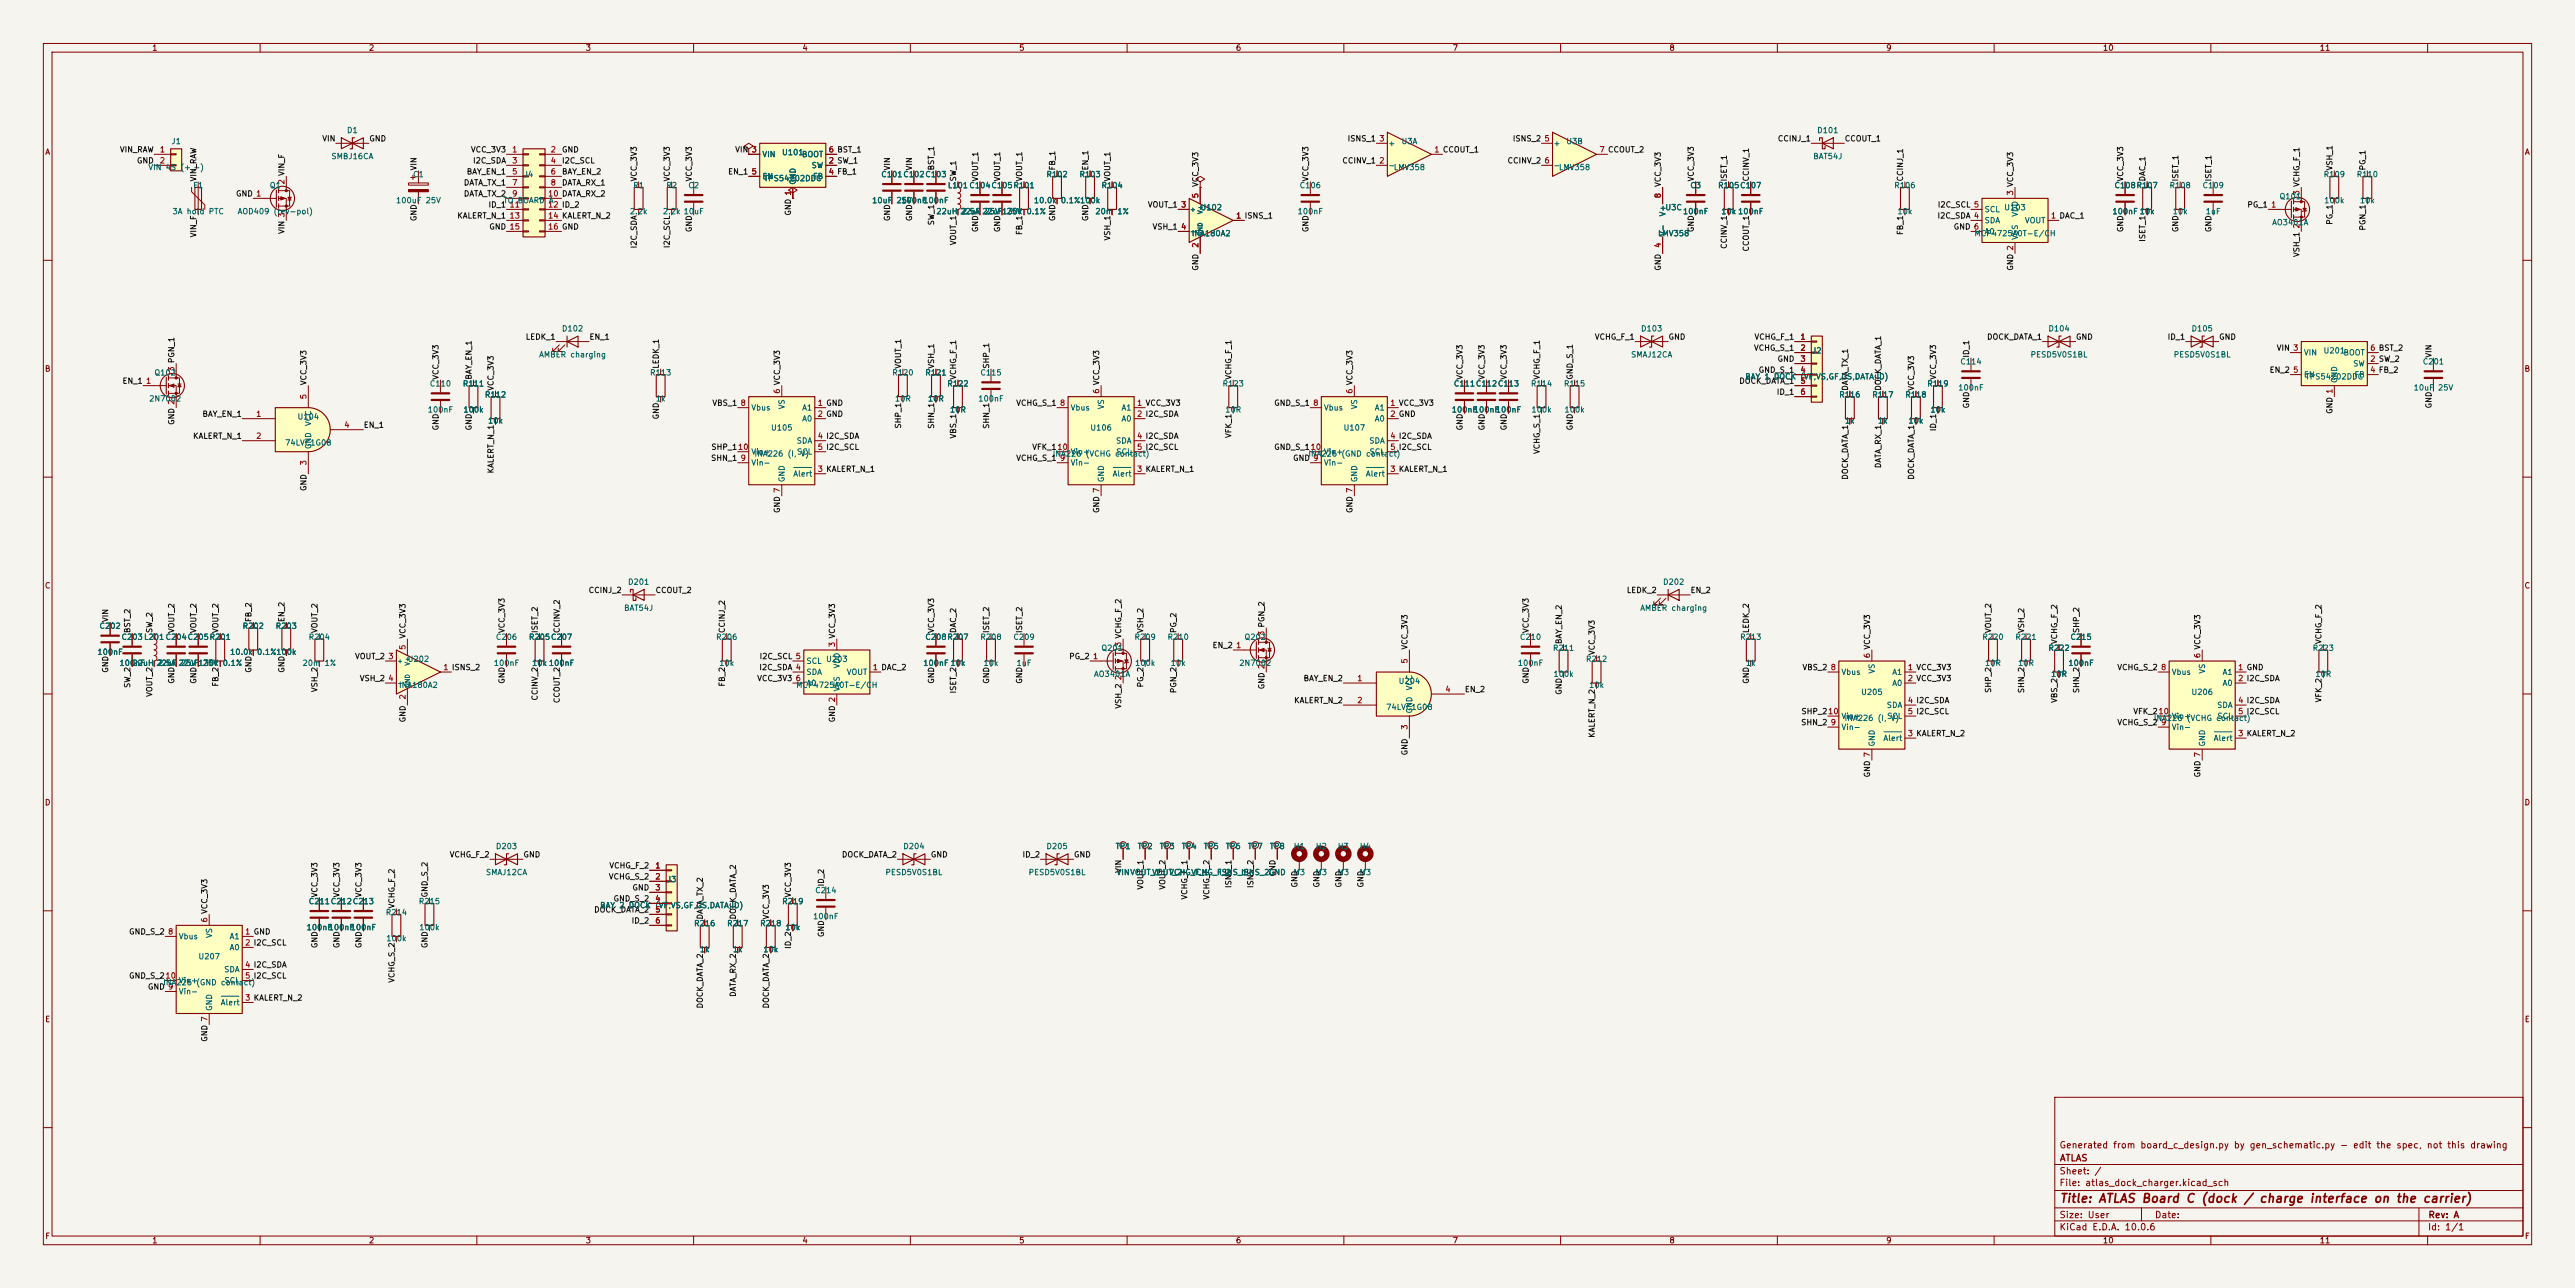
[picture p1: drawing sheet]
<svg xmlns="http://www.w3.org/2000/svg" width="594mm" height="297mm" viewBox="0 0 594 297" stroke-linecap="round" stroke-linejoin="round" font-family="sans-serif">
<defs><g id="words">
<text font-size="2" fill="#840000" x="475" y="277.8">Title: ATLAS Board C (dock / charge interface on the carrier)</text>
<g font-size="1.5" fill="#840000">
<text x="475" y="265.2">Generated from board_c_design.py by gen_schematic.py - edit the spec, not this drawing</text>
<text x="475" y="268.2">ATLAS</text>
<text x="475" y="273.9">File: atlas_dock_charger.kicad_sch</text>
<text x="475" y="271.2">Sheet: /</text>
<text x="475" y="281.3">Size: User</text>
<text x="497" y="281.3">Date:</text>
<text x="560" y="281.3">Rev: A</text>
<text x="475" y="284.1">KiCad E.D.A. 10.0.6</text>
<text x="560" y="284.1">Id: 1/1</text>
</g>
<g font-size="1.3" fill="#840000">
<text x="35" y="12">1</text>
<text x="85" y="12">2</text>
<text x="135" y="12">3</text>
<text x="185" y="12">4</text>
<text x="235" y="12">5</text>
<text x="285" y="12">6</text>
<text x="335" y="12">7</text>
<text x="385" y="12">8</text>
<text x="435" y="12">9</text>
<text x="485" y="12">10</text>
<text x="535" y="12">11</text>
<text x="10.3" y="36">A</text>
<text x="582.3" y="36">A</text>
<text x="10.2" y="86">B</text>
<text x="582.2" y="86">B</text>
<text x="10.2" y="136">C</text>
<text x="582.2" y="136">C</text>
<text x="10.2" y="186">D</text>
<text x="582.2" y="186">D</text>
<text x="10.3" y="236">E</text>
<text x="582.3" y="236">E</text>
<text x="10.3" y="286">F</text>
<text x="35" y="287">1</text>
<text x="85" y="287">2</text>
<text x="135" y="287">3</text>
<text x="185" y="287">4</text>
<text x="235" y="287">5</text>
<text x="285" y="287">6</text>
<text x="335" y="287">7</text>
<text x="385" y="287">8</text>
<text x="435" y="287">9</text>
<text x="485" y="287">10</text>
<text x="535" y="287">11</text>
<text x="582.3" y="286">F</text>
</g>
<g font-size="1.3" fill="#0f0f0f">
<text x="27.5" y="35.5">VIN_RAW</text>
<text x="74.2" y="32.9">VIN</text>
<text x="85.1" y="32.9">GND</text>
<text x="108.5" y="35.5">VCC_3V3</text>
<text x="129.5" y="35.5">GND</text>
<text x="169.5" y="35.5">VIN 3</text>
<text x="310.7" y="32.9">ISNS_1</text>
<text x="348.8" y="32.9">ISNS_2</text>
<text x="410" y="32.9">CCINJ_1</text>
<text x="425.4" y="32.9">CCOUT_1</text>
<text x="31.5" y="38">GND</text>
<text x="45.6" y="42" transform="rotate(-90 45.6 42)">VIN_RAW</text>
<text x="96.4" y="39.4" transform="rotate(-90 96.4 39.4)">VIN</text>
<text x="107.5" y="40.5">BAY_EN_1</text>
<text x="109" y="38">I2C_SDA</text>
<text x="129.5" y="38">I2C_SCL</text>
<text x="129.5" y="40.5">BAY_EN_2</text>
<text x="147.2" y="42" transform="rotate(-90 147.2 42)">VCC_3V3</text>
<text x="154.8" y="42" transform="rotate(-90 154.8 42)">VCC_3V3</text>
<text x="159.9" y="42" transform="rotate(-90 159.9 42)">VCC_3V3</text>
<text x="167.8" y="40.5">EN_1</text>
<text x="205.6" y="39.4" transform="rotate(-90 205.6 39.4)">VIN</text>
<text x="210.7" y="39.4" transform="rotate(-90 210.7 39.4)">VIN</text>
<text x="215.8" y="39.4" transform="rotate(-90 215.8 39.4)">BST_1</text>
<text x="220.9" y="42" transform="rotate(-90 220.9 42)">SW_1</text>
<text x="225.9" y="42" transform="rotate(-90 225.9 42)">VOUT_1</text>
<text x="231" y="42" transform="rotate(-90 231 42)">VOUT_1</text>
<text x="236.1" y="42" transform="rotate(-90 236.1 42)">VOUT_1</text>
<text x="243.7" y="39.4" transform="rotate(-90 243.7 39.4)">FB_1</text>
<text x="251.3" y="39.4" transform="rotate(-90 251.3 39.4)">EN_1</text>
<text x="256.4" y="42" transform="rotate(-90 256.4 42)">VOUT_1</text>
<text x="302.1" y="42" transform="rotate(-90 302.1 42)">VCC_3V3</text>
<text x="309.5" y="38">CCINV_1</text>
<text x="347.6" y="38">CCINV_2</text>
<text x="391" y="42" transform="rotate(-90 391 42)">VCC_3V3</text>
<text x="398.7" y="42" transform="rotate(-90 398.7 42)">ISET_1</text>
<text x="403.7" y="42" transform="rotate(-90 403.7 42)">CCINV_1</text>
<text x="439.3" y="42" transform="rotate(-90 439.3 42)">CCINJ_1</text>
<text x="490.1" y="42" transform="rotate(-90 490.1 42)">VCC_3V3</text>
<text x="495.2" y="42" transform="rotate(-90 495.2 42)">DAC_1</text>
<text x="502.8" y="42" transform="rotate(-90 502.8 42)">ISET_1</text>
<text x="510.4" y="42" transform="rotate(-90 510.4 42)">ISET_1</text>
<text x="538.4" y="39.4" transform="rotate(-90 538.4 39.4)">VSH_1</text>
<text x="546" y="39.4" transform="rotate(-90 546 39.4)">PG_1</text>
<text x="54.3" y="45.6">GND 1</text>
<text x="106.9" y="43.1">DATA_TX_1</text>
<text x="106.9" y="45.6">DATA_TX_2</text>
<text x="129.5" y="43.1">DATA_RX_1</text>
<text x="276.7" y="43.2" transform="rotate(-90 276.7 43.2)">VCC_3V3</text>
<text x="383.4" y="43.2" transform="rotate(-90 383.4 43.2)">VCC_3V3</text>
<text x="96.4" y="51.1" transform="rotate(-90 96.4 51.1)">GND</text>
<text x="105.4" y="50.7">KALERT_N_1</text>
<text x="112.6" y="48.2">ID_1</text>
<text x="112.7" y="53.2">GND 15</text>
<text x="159.9" y="53.7" transform="rotate(-90 159.9 53.7)">GND</text>
<text x="182.8" y="49.8" transform="rotate(-90 182.8 49.8)">GND 1</text>
<text x="205.6" y="51.1" transform="rotate(-90 205.6 51.1)">GND</text>
<text x="210.7" y="51.1" transform="rotate(-90 210.7 51.1)">GND</text>
<text x="215.8" y="52.1" transform="rotate(-90 215.8 52.1)">SW_1</text>
<text x="225.9" y="53.7" transform="rotate(-90 225.9 53.7)">GND</text>
<text x="231" y="53.7" transform="rotate(-90 231 53.7)">GND</text>
<text x="243.7" y="51.1" transform="rotate(-90 243.7 51.1)">GND</text>
<text x="251.3" y="51.1" transform="rotate(-90 251.3 51.1)">GND</text>
<text x="264.7" y="48.2">VOUT_1</text>
<text x="265.7" y="53.2">VSH_1</text>
<text x="302.1" y="53.7" transform="rotate(-90 302.1 53.7)">GND</text>
<text x="391" y="53.7" transform="rotate(-90 391 53.7)">GND</text>
<text x="446.8" y="50.7">I2C_SDA 4</text>
<text x="446.9" y="48.2">I2C_SCL 5</text>
<text x="450.6" y="53.2">GND 6</text>
<text x="490.1" y="53.7" transform="rotate(-90 490.1 53.7)">GND</text>
<text x="502.8" y="53.7" transform="rotate(-90 502.8 53.7)">GND</text>
<text x="510.4" y="53.7" transform="rotate(-90 510.4 53.7)">GND</text>
<text x="518.3" y="48.2">PG_1</text>
<text x="538.4" y="52" transform="rotate(-90 538.4 52)">PG_1</text>
<text x="546" y="53.3" transform="rotate(-90 546 53.3)">PGN_1</text>
<text x="45.6" y="54.9" transform="rotate(-90 45.6 54.9)">VIN_F</text>
<text x="65.9" y="54.1" transform="rotate(-90 65.9 54.1)">VIN 3</text>
<text x="147.2" y="57.4" transform="rotate(-90 147.2 57.4)">I2C_SDA</text>
<text x="154.8" y="57.3" transform="rotate(-90 154.8 57.3)">I2C_SCL</text>
<text x="220.9" y="56.7" transform="rotate(-90 220.9 56.7)">VOUT_1</text>
<text x="236.1" y="54.3" transform="rotate(-90 236.1 54.3)">FB_1</text>
<text x="256.4" y="55.6" transform="rotate(-90 256.4 55.6)">VSH_1</text>
<text x="398.7" y="57.5" transform="rotate(-90 398.7 57.5)">CCINV_1</text>
<text x="403.7" y="58.1" transform="rotate(-90 403.7 58.1)">CCOUT_1</text>
<text x="439.3" y="54.3" transform="rotate(-90 439.3 54.3)">FB_1</text>
<text x="495.2" y="55.9" transform="rotate(-90 495.2 55.9)">ISET_1</text>
<text x="530.7" y="59.4" transform="rotate(-90 530.7 59.4)">VSH_1</text>
<text x="276.7" y="62.5" transform="rotate(-90 276.7 62.5)">GND</text>
<text x="383.4" y="62.5" transform="rotate(-90 383.4 62.5)">GND</text>
<text x="464.7" y="62.5" transform="rotate(-90 464.7 62.5)">GND 2</text>
<text x="121.1" y="78.6">LEDK_1</text>
<text x="135.9" y="78.6">EN_1</text>
<text x="367.8" y="78.6">VCHG_F_1</text>
<text x="384.8" y="78.6">GND</text>
<text x="404.5" y="81.2">VCHG_S_1</text>
<text x="404.6" y="78.6">VCHG_F_1</text>
<text x="409.9" y="83.7">GND</text>
<text x="454.5" y="82.6" transform="rotate(-90 454.5 82.6)">ID_1</text>
<text x="458.2" y="78.6">DOCK_DATA_1</text>
<text x="478.8" y="78.6">GND</text>
<text x="499.9" y="78.6">ID_1</text>
<text x="511.8" y="78.6">GND</text>
<text x="525.1" y="81.2">VIN 3</text>
<text x="561.2" y="82.6" transform="rotate(-90 561.2 82.6)">VIN</text>
<text x="28.1" y="88.8">EN_1</text>
<text x="71" y="89" transform="rotate(-90 71 89)">VCC_3V3</text>
<text x="101.5" y="87.7" transform="rotate(-90 101.5 87.7)">VCC_3V3</text>
<text x="109.1" y="87.7" transform="rotate(-90 109.1 87.7)">BAY_EN_1</text>
<text x="152.3" y="85.1" transform="rotate(-90 152.3 85.1)">LEDK_1</text>
<text x="208.2" y="85.1" transform="rotate(-90 208.2 85.1)">VOUT_1</text>
<text x="215.8" y="85.1" transform="rotate(-90 215.8 85.1)">VSH_1</text>
<text x="220.9" y="87.7" transform="rotate(-90 220.9 87.7)">VCHG_F_1</text>
<text x="228.5" y="85.1" transform="rotate(-90 228.5 85.1)">SHP_1</text>
<text x="284.4" y="87.7" transform="rotate(-90 284.4 87.7)">VCHG_F_1</text>
<text x="337.7" y="87.7" transform="rotate(-90 337.7 87.7)">VCC_3V3</text>
<text x="342.8" y="87.7" transform="rotate(-90 342.8 87.7)">VCC_3V3</text>
<text x="347.9" y="87.7" transform="rotate(-90 347.9 87.7)">VCC_3V3</text>
<text x="355.5" y="87.7" transform="rotate(-90 355.5 87.7)">VCHG_F_1</text>
<text x="363.1" y="87.7" transform="rotate(-90 363.1 87.7)">GND_S_1</text>
<text x="401.1" y="88.8">DOCK_DATA_1</text>
<text x="405.6" y="86.3">GND_S_1</text>
<text x="446.9" y="87.7" transform="rotate(-90 446.9 87.7)">VCC_3V3</text>
<text x="523.4" y="86.3">EN_2</text>
<text x="114.2" y="90.2" transform="rotate(-90 114.2 90.2)">VCC_3V3</text>
<text x="164.2" y="93.9">VBS_1</text>
<text x="234.3" y="93.9">VCHG_S_1</text>
<text x="293.8" y="93.9">GND_S_1</text>
<text x="409.7" y="91.3">ID_1</text>
<text x="426.6" y="90.2" transform="rotate(-90 426.6 90.2)">DATA_TX_1</text>
<text x="434.2" y="90.2" transform="rotate(-90 434.2 90.2)">DOCK_DATA_1</text>
<text x="441.8" y="90.2" transform="rotate(-90 441.8 90.2)">VCC_3V3</text>
<text x="454.5" y="94.3" transform="rotate(-90 454.5 94.3)">GND</text>
<text x="538.4" y="95.6" transform="rotate(-90 538.4 95.6)">GND 1</text>
<text x="561.2" y="94.3" transform="rotate(-90 561.2 94.3)">GND</text>
<text x="40.5" y="98.1" transform="rotate(-90 40.5 98.1)">GND 2</text>
<text x="44.4" y="101.5">KALERT_N_1</text>
<text x="46.6" y="96.4">BAY_EN_1</text>
<text x="83.8" y="99">EN_1</text>
<text x="101.5" y="99.4" transform="rotate(-90 101.5 99.4)">GND</text>
<text x="109.1" y="99.4" transform="rotate(-90 109.1 99.4)">GND</text>
<text x="152.3" y="96.8" transform="rotate(-90 152.3 96.8)">GND</text>
<text x="208.2" y="98.9" transform="rotate(-90 208.2 98.9)">SHP_1</text>
<text x="215.8" y="99" transform="rotate(-90 215.8 99)">SHN_1</text>
<text x="220.9" y="101.2" transform="rotate(-90 220.9 101.2)">VBS_1</text>
<text x="228.5" y="99" transform="rotate(-90 228.5 99)">SHN_1</text>
<text x="284.4" y="101.1" transform="rotate(-90 284.4 101.1)">VFK_1</text>
<text x="337.7" y="99.4" transform="rotate(-90 337.7 99.4)">GND</text>
<text x="342.8" y="99.4" transform="rotate(-90 342.8 99.4)">GND</text>
<text x="347.9" y="99.4" transform="rotate(-90 347.9 99.4)">GND</text>
<text x="363.1" y="99.4" transform="rotate(-90 363.1 99.4)">GND</text>
<text x="446.9" y="99.6" transform="rotate(-90 446.9 99.6)">ID_1</text>
<text x="163.9" y="106.6">SHN_1</text>
<text x="164" y="104">SHP_110</text>
<text x="234.3" y="106.6">VCHG_S_1</text>
<text x="238" y="104">VFK_110</text>
<text x="293.8" y="104">GND_S_110</text>
<text x="298.2" y="106.6">GND 9</text>
<text x="355.5" y="104.8" transform="rotate(-90 355.5 104.8)">VCHG_S_1</text>
<text x="71" y="113.3" transform="rotate(-90 71 113.3)">GND</text>
<text x="114.2" y="109.3" transform="rotate(-90 114.2 109.3)">KALERT_N_1</text>
<text x="426.6" y="110.7" transform="rotate(-90 426.6 110.7)">DOCK_DATA_1</text>
<text x="434.2" y="108.1" transform="rotate(-90 434.2 108.1)">DATA_RX_1</text>
<text x="441.8" y="110.7" transform="rotate(-90 441.8 110.7)">DOCK_DATA_1</text>
<text x="180.2" y="118.4" transform="rotate(-90 180.2 118.4)">GND 7</text>
<text x="253.9" y="118.4" transform="rotate(-90 253.9 118.4)">GND 7</text>
<text x="312.3" y="118.4" transform="rotate(-90 312.3 118.4)">GND 7</text>
<text x="135.7" y="137.1">CCINJ_2</text>
<text x="151.1" y="137.1">CCOUT_2</text>
<text x="375.1" y="137.1">LEDK_2</text>
<text x="389.9" y="137.1">EN_2</text>
<text x="25.3" y="143.6" transform="rotate(-90 25.3 143.6)">VIN</text>
<text x="58.3" y="143.6" transform="rotate(-90 58.3 143.6)">FB_2</text>
<text x="65.9" y="143.6" transform="rotate(-90 65.9 143.6)">EN_2</text>
<text x="30.4" y="146.1" transform="rotate(-90 30.4 146.1)">BST_2</text>
<text x="35.4" y="146.1" transform="rotate(-90 35.4 146.1)">SW_2</text>
<text x="40.5" y="146.1" transform="rotate(-90 40.5 146.1)">VOUT_2</text>
<text x="45.6" y="146.1" transform="rotate(-90 45.6 146.1)">VOUT_2</text>
<text x="50.7" y="146.1" transform="rotate(-90 50.7 146.1)">VOUT_2</text>
<text x="73.5" y="146.1" transform="rotate(-90 73.5 146.1)">VOUT_2</text>
<text x="93.9" y="147.4" transform="rotate(-90 93.9 147.4)">VCC_3V3</text>
<text x="116.7" y="146.1" transform="rotate(-90 116.7 146.1)">VCC_3V3</text>
<text x="124.3" y="146.1" transform="rotate(-90 124.3 146.1)">ISET_2</text>
<text x="129.4" y="146.1" transform="rotate(-90 129.4 146.1)">CCINV_2</text>
<text x="167.5" y="146.1" transform="rotate(-90 167.5 146.1)">CCINJ_2</text>
<text x="215.8" y="146.1" transform="rotate(-90 215.8 146.1)">VCC_3V3</text>
<text x="220.9" y="146.1" transform="rotate(-90 220.9 146.1)">DAC_2</text>
<text x="228.5" y="146.1" transform="rotate(-90 228.5 146.1)">ISET_2</text>
<text x="236.1" y="146.1" transform="rotate(-90 236.1 146.1)">ISET_2</text>
<text x="264" y="146.1" transform="rotate(-90 264 146.1)">VSH_2</text>
<text x="271.7" y="146.1" transform="rotate(-90 271.7 146.1)">PG_2</text>
<text x="279.6" y="149.8">EN_2</text>
<text x="325" y="149.9" transform="rotate(-90 325 149.9)">VCC_3V3</text>
<text x="352.9" y="146.1" transform="rotate(-90 352.9 146.1)">VCC_3V3</text>
<text x="360.6" y="148.6" transform="rotate(-90 360.6 148.6)">BAY_EN_2</text>
<text x="403.7" y="146.1" transform="rotate(-90 403.7 146.1)">LEDK_2</text>
<text x="459.6" y="146.1" transform="rotate(-90 459.6 146.1)">VOUT_2</text>
<text x="467.2" y="146.1" transform="rotate(-90 467.2 146.1)">VSH_2</text>
<text x="474.9" y="148.6" transform="rotate(-90 474.9 148.6)">VCHG_F_2</text>
<text x="479.9" y="146.1" transform="rotate(-90 479.9 146.1)">SHP_2</text>
<text x="535.8" y="148.6" transform="rotate(-90 535.8 148.6)">VCHG_F_2</text>
<text x="25.3" y="155.3" transform="rotate(-90 25.3 155.3)">GND</text>
<text x="58.3" y="155.3" transform="rotate(-90 58.3 155.3)">GND</text>
<text x="65.9" y="155.3" transform="rotate(-90 65.9 155.3)">GND</text>
<text x="81.8" y="152.3">VOUT_2</text>
<text x="175" y="154.8">I2C_SDA 4</text>
<text x="175.1" y="152.3">I2C_SCL 5</text>
<text x="246.5" y="152.3">PG_2</text>
<text x="368.2" y="151.2" transform="rotate(-90 368.2 151.2)">VCC_3V3</text>
<text x="415.7" y="154.8">VBS_2</text>
<text x="488.3" y="154.8">VCHG_S_2</text>
<text x="30.4" y="158.8" transform="rotate(-90 30.4 158.8)">SW_2</text>
<text x="35.4" y="160.8" transform="rotate(-90 35.4 160.8)">VOUT_2</text>
<text x="40.5" y="157.8" transform="rotate(-90 40.5 157.8)">GND</text>
<text x="45.6" y="157.8" transform="rotate(-90 45.6 157.8)">GND</text>
<text x="50.7" y="158.5" transform="rotate(-90 50.7 158.5)">FB_2</text>
<text x="73.5" y="159.7" transform="rotate(-90 73.5 159.7)">VSH_2</text>
<text x="82.9" y="157.4">VSH_2</text>
<text x="116.7" y="157.8" transform="rotate(-90 116.7 157.8)">GND</text>
<text x="124.3" y="161.7" transform="rotate(-90 124.3 161.7)">CCINV_2</text>
<text x="167.5" y="158.5" transform="rotate(-90 167.5 158.5)">FB_2</text>
<text x="174.5" y="157.4">VCC_3V3</text>
<text x="215.8" y="157.8" transform="rotate(-90 215.8 157.8)">GND</text>
<text x="220.9" y="160" transform="rotate(-90 220.9 160)">ISET_2</text>
<text x="228.5" y="157.8" transform="rotate(-90 228.5 157.8)">GND</text>
<text x="236.1" y="157.8" transform="rotate(-90 236.1 157.8)">GND</text>
<text x="264" y="158.6" transform="rotate(-90 264 158.6)">PG_2</text>
<text x="271.7" y="160" transform="rotate(-90 271.7 160)">PGN_2</text>
<text x="292" y="159.1" transform="rotate(-90 292 159.1)">GND 2</text>
<text x="300.6" y="157.4">BAY_EN_2</text>
<text x="337.8" y="159.9">EN_2</text>
<text x="352.9" y="157.8" transform="rotate(-90 352.9 157.8)">GND</text>
<text x="360.6" y="160.3" transform="rotate(-90 360.6 160.3)">GND</text>
<text x="403.7" y="157.8" transform="rotate(-90 403.7 157.8)">GND</text>
<text x="459.6" y="159.9" transform="rotate(-90 459.6 159.9)">SHP_2</text>
<text x="467.2" y="160" transform="rotate(-90 467.2 160)">SHN_2</text>
<text x="479.9" y="160" transform="rotate(-90 479.9 160)">SHN_2</text>
<text x="93.9" y="166.7" transform="rotate(-90 93.9 166.7)">GND</text>
<text x="129.4" y="162.3" transform="rotate(-90 129.4 162.3)">CCOUT_2</text>
<text x="192.9" y="166.7" transform="rotate(-90 192.9 166.7)">GND 2</text>
<text x="259" y="163.5" transform="rotate(-90 259 163.5)">VSH_2</text>
<text x="298.4" y="162.5">KALERT_N_2</text>
<text x="415.4" y="167.5">SHN_2</text>
<text x="415.4" y="165">SHP_210</text>
<text x="474.9" y="162.2" transform="rotate(-90 474.9 162.2)">VBS_2</text>
<text x="488.3" y="167.5">VCHG_S_2</text>
<text x="492" y="165">VFK_210</text>
<text x="535.8" y="162.1" transform="rotate(-90 535.8 162.1)">VFK_2</text>
<text x="368.2" y="170.2" transform="rotate(-90 368.2 170.2)">KALERT_N_2</text>
<text x="325" y="174.3" transform="rotate(-90 325 174.3)">GND</text>
<text x="431.7" y="179.4" transform="rotate(-90 431.7 179.4)">GND 7</text>
<text x="507.9" y="179.4" transform="rotate(-90 507.9 179.4)">GND 7</text>
<text x="103.6" y="198">VCHG_F_2</text>
<text x="120.6" y="198">GND</text>
<text x="140.3" y="203.1">VCHG_S_2</text>
<text x="140.4" y="200.6">VCHG_F_2</text>
<text x="194.1" y="198">DOCK_DATA_2</text>
<text x="214.6" y="198">GND</text>
<text x="235.8" y="198">ID_2</text>
<text x="247.6" y="198">GND</text>
<text x="259" y="201.4" transform="rotate(-90 259 201.4)">VIN</text>
<text x="294.5" y="202.2" transform="rotate(-90 294.5 202.2)">GND</text>
<text x="73.5" y="207.1" transform="rotate(-90 73.5 207.1)">VCC_3V3</text>
<text x="78.6" y="207.1" transform="rotate(-90 78.6 207.1)">VCC_3V3</text>
<text x="83.7" y="207.1" transform="rotate(-90 83.7 207.1)">VCC_3V3</text>
<text x="91.3" y="209.6" transform="rotate(-90 91.3 209.6)">VCHG_F_2</text>
<text x="98.9" y="207.1" transform="rotate(-90 98.9 207.1)">GND_S_2</text>
<text x="141.4" y="208.2">GND_S_2</text>
<text x="145.8" y="205.6">GND</text>
<text x="182.8" y="207.1" transform="rotate(-90 182.8 207.1)">VCC_3V3</text>
<text x="190.4" y="204.5" transform="rotate(-90 190.4 204.5)">ID_2</text>
<text x="264" y="205.3" transform="rotate(-90 264 205.3)">VOUT_1</text>
<text x="269.1" y="205.3" transform="rotate(-90 269.1 205.3)">VOUT_2</text>
<text x="274.2" y="207.6" transform="rotate(-90 274.2 207.6)">VCHG_F_1</text>
<text x="279.3" y="207.6" transform="rotate(-90 279.3 207.6)">VCHG_F_2</text>
<text x="284.4" y="204.9" transform="rotate(-90 284.4 204.9)">ISNS_1</text>
<text x="289.4" y="204.9" transform="rotate(-90 289.4 204.9)">ISNS_2</text>
<text x="299.6" y="204.8" transform="rotate(-90 299.6 204.8)">GND</text>
<text x="304.7" y="204.8" transform="rotate(-90 304.7 204.8)">GND</text>
<text x="309.8" y="204.8" transform="rotate(-90 309.8 204.8)">GND</text>
<text x="314.8" y="204.8" transform="rotate(-90 314.8 204.8)">GND</text>
<text x="29.6" y="215.8">GND_S_2</text>
<text x="136.9" y="210.7">DOCK_DATA_2</text>
<text x="145.6" y="213.3">ID_2</text>
<text x="162.4" y="212.1" transform="rotate(-90 162.4 212.1)">DATA_TX_2</text>
<text x="170.1" y="212.1" transform="rotate(-90 170.1 212.1)">DOCK_DATA_2</text>
<text x="177.7" y="212.1" transform="rotate(-90 177.7 212.1)">VCC_3V3</text>
<text x="73.5" y="218.8" transform="rotate(-90 73.5 218.8)">GND</text>
<text x="78.6" y="218.8" transform="rotate(-90 78.6 218.8)">GND</text>
<text x="83.7" y="218.8" transform="rotate(-90 83.7 218.8)">GND</text>
<text x="98.9" y="218.8" transform="rotate(-90 98.9 218.8)">GND</text>
<text x="182.8" y="218.9" transform="rotate(-90 182.8 218.9)">ID_2</text>
<text x="190.4" y="216.2" transform="rotate(-90 190.4 216.2)">GND</text>
<text x="29.6" y="226">GND_S_210</text>
<text x="91.3" y="226.7" transform="rotate(-90 91.3 226.7)">VCHG_S_2</text>
<text x="34" y="228.5">GND 9</text>
<text x="162.4" y="232.7" transform="rotate(-90 162.4 232.7)">DOCK_DATA_2</text>
<text x="170.1" y="230" transform="rotate(-90 170.1 230)">DATA_RX_2</text>
<text x="177.7" y="232.7" transform="rotate(-90 177.7 232.7)">DOCK_DATA_2</text>
<text x="48.1" y="240.3" transform="rotate(-90 48.1 240.3)">GND 7</text>
</g>
<g font-size="1.3" fill="#a90000">
<text x="36.7" y="35.4">1</text>
<text x="118" y="35.4">1</text>
<text x="126.9" y="35.4">2</text>
<text x="173.3" y="35.4">3</text>
<text x="191" y="35.4">6 BST_1</text>
<text x="191" y="35.4">6</text>
<text x="318" y="32.9">3</text>
<text x="330.7" y="35.4">1 CCOUT_1</text>
<text x="356.1" y="32.9">5</text>
<text x="368.8" y="35.4">7 CCOUT_2</text>
<text x="36.7" y="38">2</text>
<text x="118" y="38">3</text>
<text x="118" y="40.5">5</text>
<text x="126.9" y="38">4</text>
<text x="126.9" y="40.5">6</text>
<text x="173.3" y="40.5">5</text>
<text x="191" y="38">2 SW_1</text>
<text x="191" y="40.5">4 FB_1</text>
<text x="191" y="38">2</text>
<text x="191" y="40.5">4</text>
<text x="318" y="38">2</text>
<text x="356.1" y="38">6</text>
<text x="65.9" y="42.7" transform="rotate(-90 65.9 42.7)">2 VIN_F</text>
<text x="118" y="43.1">7</text>
<text x="118" y="45.6">9</text>
<text x="126.3" y="45.6">10 DATA_RX_2</text>
<text x="126.9" y="43.1">8</text>
<text x="182.7" y="45.2" transform="rotate(-90 182.7 45.2)">1</text>
<text x="276.7" y="45.8" transform="rotate(-90 276.7 45.8)">5</text>
<text x="383.4" y="45.8" transform="rotate(-90 383.4 45.8)">8</text>
<text x="464.7" y="45.2" transform="rotate(-90 464.7 45.2)">3 VCC_3V3</text>
<text x="530.7" y="45.2" transform="rotate(-90 530.7 45.2)">3 VCHG_F_1</text>
<text x="117.4" y="48.1">11</text>
<text x="117.4" y="50.7">13</text>
<text x="126.3" y="48.1">12 ID_2</text>
<text x="126.3" y="50.7">14 KALERT_N_2</text>
<text x="126.3" y="53.2">16 GND</text>
<text x="272.3" y="48.1">3</text>
<text x="272.3" y="53.2">4</text>
<text x="285" y="50.7">1 ISNS_1</text>
<text x="285" y="50.7">1</text>
<text x="473" y="50.7">1 DAC_1</text>
<text x="523.8" y="48.1">1</text>
<text x="530.7" y="52.8" transform="rotate(-90 530.7 52.8)">2</text>
<text x="276.7" y="57.3" transform="rotate(-90 276.7 57.3)">2</text>
<text x="383.4" y="57.3" transform="rotate(-90 383.4 57.3)">4</text>
<text x="415.2" y="78.6">1</text>
<text x="415.2" y="81.2">2</text>
<text x="415.2" y="83.7">3</text>
<text x="546.6" y="83.7">2 SW_2</text>
<text x="546.6" y="81.2">6 BST_2</text>
<text x="33.6" y="88.8">1</text>
<text x="40.5" y="85.8" transform="rotate(-90 40.5 85.8)">3 PGN_1</text>
<text x="415.2" y="86.2">4</text>
<text x="415.2" y="88.8">5</text>
<text x="528.9" y="86.2">5</text>
<text x="546.6" y="86.2">4 FB_2</text>
<text x="71" y="92.2" transform="rotate(-90 71 92.2)">5</text>
<text x="170.7" y="93.9">8</text>
<text x="180.2" y="90.9" transform="rotate(-90 180.2 90.9)">6 VCC_3V3</text>
<text x="188.5" y="93.9">1 GND</text>
<text x="244.4" y="93.9">8</text>
<text x="253.9" y="90.9" transform="rotate(-90 253.9 90.9)">6 VCC_3V3</text>
<text x="262.2" y="93.9">1 VCC_3V3</text>
<text x="302.8" y="93.9">8</text>
<text x="312.3" y="90.9" transform="rotate(-90 312.3 90.9)">6 VCC_3V3</text>
<text x="320.6" y="93.9">1 VCC_3V3</text>
<text x="415.2" y="91.3">6</text>
<text x="59" y="96.4">1</text>
<text x="59" y="101.5">2</text>
<text x="79.3" y="98.9">4</text>
<text x="188.5" y="96.4">2 GND</text>
<text x="188.5" y="101.5">4 I2C_SDA</text>
<text x="262.2" y="96.4">2 I2C_SDA</text>
<text x="262.2" y="101.5">4 I2C_SDA</text>
<text x="320.6" y="96.4">2 GND</text>
<text x="320.6" y="101.5">4 I2C_SDA</text>
<text x="71" y="107.4" transform="rotate(-90 71 107.4)">3</text>
<text x="170.7" y="106.6">9</text>
<text x="188.5" y="104">5 I2C_SCL</text>
<text x="244.4" y="106.6">9</text>
<text x="262.2" y="104">5 I2C_SCL</text>
<text x="320.6" y="104">5 I2C_SCL</text>
<text x="188.5" y="109.1">3 KALERT_N_1</text>
<text x="262.2" y="109.1">3 KALERT_N_1</text>
<text x="320.6" y="109.1">3 KALERT_N_1</text>
<text x="93.8" y="150" transform="rotate(-90 93.8 150)">5</text>
<text x="192.9" y="149.3" transform="rotate(-90 192.9 149.3)">3 VCC_3V3</text>
<text x="258.9" y="149.3" transform="rotate(-90 258.9 149.3)">3 VCHG_F_2</text>
<text x="285" y="149.7">1</text>
<text x="292" y="146.8" transform="rotate(-90 292 146.8)">3 PGN_2</text>
<text x="89.4" y="152.3">3</text>
<text x="102.1" y="154.8">1 ISNS_2</text>
<text x="201.2" y="154.8">1 DAC_2</text>
<text x="252" y="152.3">1</text>
<text x="325" y="153.2" transform="rotate(-90 325 153.2)">5</text>
<text x="422.2" y="154.8">8</text>
<text x="431.7" y="151.9" transform="rotate(-90 431.7 151.9)">6 VCC_3V3</text>
<text x="440" y="154.8">1 VCC_3V3</text>
<text x="498.4" y="154.8">8</text>
<text x="507.9" y="151.9" transform="rotate(-90 507.9 151.9)">6 VCC_3V3</text>
<text x="516.2" y="154.8">1 GND</text>
<text x="89.4" y="157.4">4</text>
<text x="93.8" y="161.4" transform="rotate(-90 93.8 161.4)">2</text>
<text x="183.4" y="157.4">6</text>
<text x="258.9" y="157" transform="rotate(-90 258.9 157)">2</text>
<text x="313" y="157.4">1</text>
<text x="333.3" y="159.9">4</text>
<text x="440" y="157.4">2 VCC_3V3</text>
<text x="516.2" y="157.4">2 I2C_SDA</text>
<text x="313" y="162.4">2</text>
<text x="422.2" y="167.5">9</text>
<text x="440" y="162.4">4 I2C_SDA</text>
<text x="440" y="165">5 I2C_SCL</text>
<text x="498.4" y="167.5">9</text>
<text x="516.2" y="162.4">4 I2C_SDA</text>
<text x="516.2" y="165">5 I2C_SCL</text>
<text x="325" y="168.4" transform="rotate(-90 325 168.4)">3</text>
<text x="440" y="170.1">3 KALERT_N_2</text>
<text x="516.2" y="170.1">3 KALERT_N_2</text>
<text x="151" y="200.5">1</text>
<text x="151" y="203.1">2</text>
<text x="151" y="205.6">3</text>
<text x="151" y="208.2">4</text>
<text x="38.6" y="215.8">8</text>
<text x="48.1" y="212.8" transform="rotate(-90 48.1 212.8)">6 VCC_3V3</text>
<text x="56.4" y="215.8">1 GND</text>
<text x="151" y="210.7">5</text>
<text x="151" y="213.2">6</text>
<text x="56.4" y="218.3">2 I2C_SCL</text>
<text x="56.4" y="223.4">4 I2C_SDA</text>
<text x="56.4" y="225.9">5 I2C_SCL</text>
<text x="56.4" y="231">3 KALERT_N_2</text>
</g>
<g font-size="1.3" fill="#006464">
<text x="39.4" y="33.5">J1</text>
<text x="79.9" y="31">D1</text>
<text x="320.1" y="34">+</text>
<text x="323.2" y="33.5">U3A</text>
<text x="358.2" y="34">+</text>
<text x="361.2" y="33.5">U3B</text>
<text x="419.1" y="31">D101</text>
<text x="34.1" y="39.5">VIN 4S (+,-)</text>
<text x="76.3" y="37">SMBJ16CA</text>
<text x="95.2" y="41.2">C1</text>
<text x="120.7" y="41.2">J4</text>
<text x="175.7" y="36.5">VIN</text>
<text x="175.7" y="41.6">EN</text>
<text x="180.3" y="36.1">U101</text>
<text x="184.9" y="36.5">BOOT</text>
<text x="187.1" y="39.1">SW</text>
<text x="187.4" y="41.6">FB</text>
<text x="203.2" y="41.2">C101C102C103</text>
<text x="241.3" y="41.2">R102</text>
<text x="248.9" y="41.2">R103</text>
<text x="320.1" y="39.1">-</text>
<text x="321.4" y="39.5">LMV358</text>
<text x="358.2" y="39.1">-</text>
<text x="359.5" y="39.5">LMV358</text>
<text x="418.2" y="37">BAT54J</text>
<text x="535.9" y="41.2">R109</text>
<text x="543.5" y="41.2">R110</text>
<text x="44.4" y="43.7">F1</text>
<text x="62.1" y="43.7">Q1</text>
<text x="91.2" y="47.2">100uF 25V</text>
<text x="116" y="47.2">TO BOARD</text>
<text x="126.5" y="47.2">A</text>
<text x="146" y="43.7">R1</text>
<text x="153.6" y="43.7">R2</text>
<text x="158.7" y="43.7">C2</text>
<text x="176.1" y="42.1">TPS54202DDC</text>
<text x="183.8" y="42.7" transform="rotate(-90 183.8 42.7)">GND</text>
<text x="201" y="47.2">10uF 25V</text>
<text x="207.8" y="47.2">100nF</text>
<text x="212.8" y="47.2">100nF</text>
<text x="218.5" y="43.7">L101C104C105R101</text>
<text x="238.4" y="47.2">10.0k 0.1%100k</text>
<text x="254" y="43.7">R104</text>
<text x="299.7" y="43.7">C106</text>
<text x="389.8" y="43.7">C3</text>
<text x="396.2" y="43.7">R105C107</text>
<text x="436.8" y="43.7">R106</text>
<text x="487.6" y="43.7">C108R107</text>
<text x="500.3" y="43.7">R108</text>
<text x="508" y="43.7">C109</text>
<text x="525.7" y="46.2">Q101</text>
<text x="536" y="47.2">100k</text>
<text x="544.2" y="47.2">10k</text>
<text x="39.7" y="49.7">3A hold PTC</text>
<text x="54.7" y="49.7">AOD409 (rev-pol)</text>
<text x="145.2" y="49.7">2.2k</text>
<text x="152.8" y="49.7">2.2k 10uF</text>
<text x="215.9" y="49.7">22uH 22uF 22uF130k 0.1%</text>
<text x="221.7" y="49.7">2.5A</text>
<text x="227" y="49.7">25V</text>
<text x="232.1" y="49.7">25V</text>
<text x="252.5" y="49.7">20m 1%</text>
<text x="276.8" y="48.8">U102</text>
<text x="299.2" y="49.7">100nF</text>
<text x="384" y="48.8">U3C</text>
<text x="384.5" y="50" transform="rotate(-90 384.5 50)">V+</text>
<text x="388.1" y="49.7">100nF</text>
<text x="396.9" y="49.7">10k 100nF</text>
<text x="437.6" y="49.7">10k</text>
<text x="457.7" y="51.8">SDA</text>
<text x="457.7" y="49.2">SCL</text>
<text x="462.2" y="48.8">U103</text>
<text x="465.8" y="50.1" transform="rotate(-90 465.8 50.1)">VDD</text>
<text x="467" y="51.8">VOUT</text>
<text x="487.2" y="49.7">100nF 10k</text>
<text x="501.1" y="49.7">10k</text>
<text x="508.7" y="49.7">1uF</text>
<text x="524" y="52.2">AO3401A</text>
<text x="274.8" y="54.8">INA180A2</text>
<text x="382.4" y="54.8">LMV358</text>
<text x="384.5" y="54.5" transform="rotate(-90 384.5 54.5)">V-</text>
<text x="455.3" y="54.8">MCP4725A0T-E/CH</text>
<text x="457.7" y="54.3">A0</text>
<text x="465.8" y="55.4" transform="rotate(-90 465.8 55.4)">VSS</text>
<text x="129.5" y="76.7">D102</text>
<text x="378.4" y="76.7">D103</text>
<text x="472.4" y="76.7">D104</text>
<text x="505.4" y="76.7">D105</text>
<text x="124.2" y="82.7">AMBER charging</text>
<text x="376.1" y="82.7">SMAJ12CA</text>
<text x="417.9" y="81.8">J2</text>
<text x="468.3" y="82.7">PESD5V0S1BL</text>
<text x="501.3" y="82.7">PESD5V0S1BL</text>
<text x="531.3" y="82.3">VIN</text>
<text x="535.9" y="81.8">U201</text>
<text x="540.5" y="82.3">BOOT</text>
<text x="35.5" y="86.9">Q102</text>
<text x="99" y="89.4">C110</text>
<text x="106.6" y="89.4">R111</text>
<text x="149.8" y="86.9">R113</text>
<text x="205.7" y="86.9">R120</text>
<text x="213.3" y="86.9">R121</text>
<text x="218.4" y="89.4">R122</text>
<text x="226" y="86.9">C115</text>
<text x="281.9" y="89.4">R123</text>
<text x="335.2" y="89.4">C111C112C113</text>
<text x="353" y="89.4">R114</text>
<text x="360.6" y="89.4">R115</text>
<text x="402.5" y="87.8">BAY 1 DOCK (VF,VS,GF,GS,DATA,ID)</text>
<text x="444.5" y="89.4">R119</text>
<text x="452.1" y="84.3">C114</text>
<text x="531.3" y="87.3">EN</text>
<text x="531.7" y="87.8">TPS54202DDC</text>
<text x="539.4" y="88.4" transform="rotate(-90 539.4 88.4)">GND</text>
<text x="542.7" y="84.8">SW</text>
<text x="543" y="87.3">FB</text>
<text x="558.8" y="84.3">C201</text>
<text x="34.3" y="92.9">2N7002</text>
<text x="98.5" y="95.4">100nF</text>
<text x="106.8" y="95.4">100k</text>
<text x="111.7" y="92">R112</text>
<text x="151.2" y="92.9">1k</text>
<text x="173.2" y="95">Vbus</text>
<text x="181.3" y="94.5" transform="rotate(-90 181.3 94.5)">VS</text>
<text x="184.9" y="95">A1</text>
<text x="206.3" y="92.9">10R</text>
<text x="213.9" y="92.9">10R</text>
<text x="219" y="95.4">10R</text>
<text x="225.5" y="92.9">100nF</text>
<text x="246.9" y="95">Vbus</text>
<text x="255" y="94.5" transform="rotate(-90 255 94.5)">VS</text>
<text x="258.6" y="95">A1</text>
<text x="282.5" y="95.4">10R</text>
<text x="305.3" y="95">Vbus</text>
<text x="313.4" y="94.5" transform="rotate(-90 313.4 94.5)">VS</text>
<text x="317" y="95">A1</text>
<text x="334.8" y="95.4">100nF</text>
<text x="339.8" y="95.4">100nF</text>
<text x="344.9" y="95.4">100nF</text>
<text x="353.1" y="95.4">100k</text>
<text x="360.8" y="95.4">100k</text>
<text x="424.1" y="92">R116</text>
<text x="431.8" y="92">R117</text>
<text x="439.4" y="92">R118</text>
<text x="445.2" y="95.4">10k</text>
<text x="451.6" y="90.3">100nF</text>
<text x="556.6" y="90.3">10uF 25V</text>
<text x="68.5" y="97">U104</text>
<text x="72.1" y="98.4" transform="rotate(-90 72.1 98.4)">VCC</text>
<text x="112.4" y="98">10k</text>
<text x="177.7" y="99.6">U105</text>
<text x="184.9" y="97.5">A0</text>
<text x="251.4" y="99.6">U106</text>
<text x="258.6" y="97.5">A0</text>
<text x="309.8" y="99.6">U107</text>
<text x="317" y="97.5">A0</text>
<text x="425.5" y="98">1k</text>
<text x="433.1" y="98">1k</text>
<text x="440.1" y="98">10k</text>
<text x="65.6" y="103">74LVC1G08</text>
<text x="72.1" y="103.7" transform="rotate(-90 72.1 103.7)">GND</text>
<text x="173.2" y="107.7">Vin-</text>
<text x="173.2" y="105.1">Vin+</text>
<text x="173.9" y="105.6">INA226 (I, V)</text>
<text x="183.7" y="102.6">SDA</text>
<text x="183.7" y="105.1">SCL</text>
<text x="242.7" y="105.6">INA226 (VCHG contact)</text>
<text x="246.9" y="107.7">Vin-</text>
<text x="246.9" y="105.1">Vin+</text>
<text x="257.3" y="102.6">SDA</text>
<text x="257.4" y="105.1">SCL</text>
<text x="301.7" y="105.6">INA226 (GND contact)</text>
<text x="305.3" y="107.7">Vin-</text>
<text x="305.3" y="105.1">Vin+</text>
<text x="315.7" y="102.6">SDA</text>
<text x="315.8" y="105.1">SCL</text>
<text x="181.3" y="111.3" transform="rotate(-90 181.3 111.3)">GND</text>
<text x="182.9" y="110.2">Alert</text>
<text x="255" y="111.3" transform="rotate(-90 255 111.3)">GND</text>
<text x="256.5" y="110.2">Alert</text>
<text x="313.4" y="111.3" transform="rotate(-90 313.4 111.3)">GND</text>
<text x="315" y="110.2">Alert</text>
<text x="144.7" y="135.1">D201</text>
<text x="383.5" y="135.1">D202</text>
<text x="143.8" y="141.1">BAT54J</text>
<text x="378.2" y="141.1">AMBER charging</text>
<text x="22.8" y="145.3">C202</text>
<text x="27.9" y="147.8">C203L201C204C205R201</text>
<text x="55.8" y="145.3">R202</text>
<text x="63.5" y="145.3">R203</text>
<text x="71.1" y="147.8">R204</text>
<text x="114.3" y="147.8">C206</text>
<text x="121.9" y="147.8">R205C207</text>
<text x="165.1" y="147.8">R206</text>
<text x="213.3" y="147.8">C208R207</text>
<text x="226" y="147.8">R208</text>
<text x="233.6" y="147.8">C209</text>
<text x="261.6" y="147.8">R209</text>
<text x="269.2" y="147.8">R210</text>
<text x="287" y="147.8">Q202</text>
<text x="350.5" y="147.8">C210</text>
<text x="401.3" y="147.8">R213</text>
<text x="457.2" y="147.8">R220</text>
<text x="464.8" y="147.8">R221</text>
<text x="477.5" y="147.8">C215</text>
<text x="22.3" y="151.3">100nF</text>
<text x="27.4" y="153.8">100nF</text>
<text x="30.4" y="153.8">22uH 22uF 22uF130k 0.1%</text>
<text x="36.3" y="153.8">2.5A</text>
<text x="41.6" y="153.8">25V</text>
<text x="46.7" y="153.8">25V</text>
<text x="52.9" y="151.3">10.0k 0.1%100k</text>
<text x="69.7" y="153.8">20m 1%</text>
<text x="93.9" y="152.9">U202</text>
<text x="113.8" y="153.8">100nF</text>
<text x="122.6" y="153.8">10k 100nF</text>
<text x="165.8" y="153.8">10k</text>
<text x="185.9" y="155.9">SDA</text>
<text x="185.9" y="153.4">SCL</text>
<text x="190.4" y="152.9">U203</text>
<text x="194" y="154.2" transform="rotate(-90 194 154.2)">VDD</text>
<text x="195.2" y="155.9">VOUT</text>
<text x="212.8" y="153.8">100nF 10k</text>
<text x="226.7" y="153.8">10k</text>
<text x="234.4" y="153.8">1uF</text>
<text x="253.9" y="150.4">Q201</text>
<text x="261.7" y="153.8">100k</text>
<text x="269.9" y="153.8">10k</text>
<text x="285.7" y="153.8">2N7002</text>
<text x="350" y="153.8">100nF</text>
<text x="358.1" y="150.4">R211</text>
<text x="365.7" y="152.9">R212</text>
<text x="402.6" y="153.8">1k</text>
<text x="424.7" y="155.9">Vbus</text>
<text x="432.8" y="155.5" transform="rotate(-90 432.8 155.5)">VS</text>
<text x="436.4" y="155.9">A1</text>
<text x="457.8" y="153.8">10R</text>
<text x="465.4" y="153.8">10R</text>
<text x="472.4" y="150.4">R222</text>
<text x="477" y="153.8">100nF</text>
<text x="500.9" y="155.9">Vbus</text>
<text x="509" y="155.5" transform="rotate(-90 509 155.5)">VS</text>
<text x="512.6" y="155.9">A1</text>
<text x="533.4" y="150.4">R223</text>
<text x="91.9" y="158.9">INA180A2</text>
<text x="183.5" y="158.9">MCP4725A0T-E/CH</text>
<text x="185.9" y="158.5">A0</text>
<text x="194" y="159.6" transform="rotate(-90 194 159.6)">VSS</text>
<text x="252.2" y="156.4">AO3401A</text>
<text x="322.5" y="158">U204</text>
<text x="326.1" y="159.3" transform="rotate(-90 326.1 159.3)">VCC</text>
<text x="358.2" y="156.4">100k</text>
<text x="366.4" y="158.9">10k</text>
<text x="429.2" y="160.5">U205</text>
<text x="436.4" y="158.5">A0</text>
<text x="473" y="156.4">10R</text>
<text x="505.4" y="160.5">U206</text>
<text x="512.6" y="158.5">A0</text>
<text x="534" y="156.4">10R</text>
<text x="319.6" y="164">74LVC1G08</text>
<text x="326.1" y="164.6" transform="rotate(-90 326.1 164.6)">GND</text>
<text x="424.7" y="166.1">Vin+</text>
<text x="425.4" y="166.5">INA226 (I, V)</text>
<text x="435.1" y="163.5">SDA</text>
<text x="435.2" y="166.1">SCL</text>
<text x="496.7" y="166.5">INA226 (VCHG contact)</text>
<text x="500.9" y="166.1">Vin+</text>
<text x="511.3" y="163.5">SDA</text>
<text x="511.4" y="166.1">SCL</text>
<text x="424.7" y="168.6">Vin-</text>
<text x="432.8" y="172.3" transform="rotate(-90 432.8 172.3)">GND</text>
<text x="434.3" y="171.2">Alert</text>
<text x="500.9" y="168.6">Vin-</text>
<text x="509" y="172.3" transform="rotate(-90 509 172.3)">GND</text>
<text x="510.5" y="171.2">Alert</text>
<text x="114.3" y="196.1">D203</text>
<text x="208.2" y="196.1">D204</text>
<text x="241.3" y="196.1">D205</text>
<text x="257.2" y="196.1">TP1</text>
<text x="262.3" y="196.1">TP2</text>
<text x="267.4" y="196.1">TP3</text>
<text x="272.5" y="196.1">TP4</text>
<text x="277.5" y="196.1">TP5</text>
<text x="282.6" y="196.1">TP6</text>
<text x="287.7" y="196.1">TP7</text>
<text x="292.8" y="196.1">TP8</text>
<text x="298.3" y="196.1">H1</text>
<text x="303.4" y="196.1">H2</text>
<text x="308.5" y="196.1">H3</text>
<text x="313.6" y="196.1">H4</text>
<text x="112" y="202.1">SMAJ12CA</text>
<text x="153.7" y="203.7">J3</text>
<text x="204.1" y="202.1">PESD5V0S1BL</text>
<text x="237.2" y="202.1">PESD5V0S1BL</text>
<text x="257.4" y="202.1">VINVOUT_1</text>
<text x="265.7" y="202.1">VOUT_2</text>
<text x="269.6" y="202.1">VCHG_F_1</text>
<text x="274.7" y="202.1">VCHG_F_2</text>
<text x="281.1" y="202.1">ISNS_1</text>
<text x="286.2" y="202.1">ISNS_2GND</text>
<text x="298.3" y="202.1">M3</text>
<text x="303.3" y="202.1">M3</text>
<text x="308.4" y="202.1">M3</text>
<text x="313.5" y="202.1">M3</text>
<text x="71.1" y="208.8">C211C212C213</text>
<text x="96.5" y="208.8">R215</text>
<text x="138.3" y="209.7">BAY 2 DOCK (VF,VS,GF,GS,DATA,ID)</text>
<text x="180.3" y="208.8">R219</text>
<text x="187.9" y="206.3">C214</text>
<text x="70.6" y="214.8">100nF</text>
<text x="75.7" y="214.8">100nF</text>
<text x="80.8" y="214.8">100nF</text>
<text x="88.9" y="211.3">R214</text>
<text x="96.6" y="214.8">100k</text>
<text x="160" y="213.9">R216</text>
<text x="167.6" y="213.9">R217</text>
<text x="175.2" y="213.9">R218</text>
<text x="181" y="214.8">10k</text>
<text x="187.4" y="212.3">100nF</text>
<text x="41.1" y="216.9">Vbus</text>
<text x="45.7" y="221.5">U207</text>
<text x="49.2" y="216.4" transform="rotate(-90 49.2 216.4)">VS</text>
<text x="52.8" y="216.9">A1</text>
<text x="52.8" y="219.4">A0</text>
<text x="89" y="217.3">100k</text>
<text x="161.3" y="219.9">1k</text>
<text x="168.9" y="219.9">1k</text>
<text x="175.9" y="219.9">10k</text>
<text x="37.5" y="227.5">INA226 (GND contact)</text>
<text x="41.1" y="227">Vin+</text>
<text x="51.6" y="224.5">SDA</text>
<text x="51.6" y="227">SCL</text>
<text x="41.1" y="229.6">Vin-</text>
<text x="49.2" y="233.2" transform="rotate(-90 49.2 233.2)">GND</text>
<text x="50.8" y="232.1">Alert</text>
</g>
<g font-size="1" fill="#006464">
<text x="274.4" y="49.1">+</text>
<text x="277.6" y="49.5" transform="rotate(-90 277.6 49.5)">V+</text>
<text x="274.4" y="54.1">-</text>
<text x="277.6" y="54.5" transform="rotate(-90 277.6 54.5)">GND</text>
<text x="91.6" y="153.2">+</text>
<text x="94.7" y="153.6" transform="rotate(-90 94.7 153.6)">V+</text>
<text x="91.6" y="158.3">-</text>
<text x="94.7" y="158.6" transform="rotate(-90 94.7 158.6)">GND</text>
</g>
</g></defs>
<path d="M0 0h594v297h-594z" fill="#f5f4ef" stroke="#f5f4ef" stroke-width=".23"/>
<g fill="none" stroke="#840000" stroke-width=".23">
<path d="M10 10h574v277h-574zM12 12h570v273h-570zM60 10v2M110 10v2M160 10v2M210 10v2M260 10v2M310 10v2M360 10v2M410 10v2M460 10v2M510 10v2"/>
<path d="M560 10v2M96.5 39.4v2.8M243.8 39.4v1.3M94.2 42.2h4.6v.5h-4.6zM94.7 40.9h1.1M95.2 40.4v1M96.5 44.2v2.8M236.2 41.9v1.3M236.2 48.3v1.3M243.8 45.7v1.3M256.5 41.9v1.3M256.5 48.3v1.3"/>
<path d="M10 60h2M582 60h2M208.3 85.1v1.3M208.3 91.5v1.2M215.9 85.1v1.3M215.9 91.5v1.2M10 110h2M582 110h2M10 160h2M582 160h2M10 210h2M582 210h2"/>
<path d="M474 253h108v32h-108zM10 260h2M474 278.5h108M474 274.5h108M474 268.5h108M494 278.5v3M558 278.5v6.5M582 260h2M60 285v2M110 285v2M160 285v2M210 285v2"/>
<path d="M260 285v2M310 285v2M360 285v2M410 285v2M460 285v2M474 281.5h108M510 285v2M560 285v2"/>
</g>
<path d="M94.2 43.7h4.6v.5h-4.6z" fill="#840000" stroke="#840000" stroke-width=".23"/>
<path d="M235.2 43.2h2v5.1h-2zM242.8 40.7h2.1v5h-2.1zM255.5 43.2h2.1v5.1h-2.1zM207.3 86.4h2v5.1h-2zM214.9 86.4h2v5.1h-2z" fill="none" stroke="#840000" stroke-width=".25"/>
<path d="M246.4 91.5h15.2v20.3h-15.2z" fill="#ffffc2"/>
<path d="M220 88.9h2v5.1h-2zM246.4 91.5h15.2v20.3h-15.2zM283.5 88.9h2v5.1h-2zM263.1 147.3h2.1v5.1h-2.1zM208.3 196.9v2.5l5.1-2.5v2.5zM211.3 196.9h-.5v2.5h-.5M241.3 196.9v2.5l5.1-2.5v2.5zM244.3 196.9h-.5v2.5h-.5" fill="none" stroke="#840000" stroke-width=".25"/>
<g fill="none" stroke="#840000" stroke-width=".23">
<path d="M221 87.7v1.2M221 94v1.3M228.6 85.1v2.8M228.6 89.9v2.8M243.8 94h2.6M254 88.9v2.6M261.6 94h2.6M261.6 96.5h2.6M284.5 87.7v1.2M284.5 94v1.3M243.8 104.2h2.6M243.8 106.7h2.6"/>
<path d="M254 111.8v2.5M261.6 109.2h2.6M261.6 101.6h2.6M261.6 104.2h2.6M264.2 146.1v1.2M264.2 152.4v1.3M207 198.1h7.6M240 198.1h7.6"/>
</g>
<path d="M256.8 107.8h4.1" fill="none" stroke="#006464" stroke-width=".23"/>
<path d="M226.6 88.2h4M226.6 89.7h4" fill="none" stroke="#840000" stroke-width=".51"/>
<path d="M304.8 91.5h15.2v20.3h-15.2z" fill="#ffffc2"/>
<g fill="none" stroke="#840000" stroke-width=".25">
<path d="M304.8 91.5h15.2v20.3h-15.2zM256.8 150.5v3.8M257.3 150.1v1.1M257.3 151.9v1M257.3 153.7v1"/>
<circle cx="258.2" cy="152.4" r="2.79"/>
</g>
<g fill="none" stroke="#840000" stroke-width=".23">
<path d="M276.9 41.9l1-.6-1-.6-1.1 .6 1.1 .6v1.3M276.9 43.2h.1M302.3 41.9v2.8M302.3 46.8v2.8M302.3 94h2.5M312.4 88.9v2.6M320 94h2.6M320 96.5h2.6M302.3 104.2h2.5M302.3 106.7h2.5M312.4 111.8v2.5M320 109.2h2.6"/>
<path d="M320 101.6h2.6M320 104.2h2.6M215.9 146.1v2.8M215.9 150.9v2.8M251.5 152.4h5.3M257.3 150.6h2.5v3.6h-2.5M257.3 152.4h1.8v5.1M259.1 147.3v3.3M259.5 152.2h.7l-.4 .6zM260.3 152.7l-1 .2M259.1 195.6v2.5M264.2 195.6v2.5"/>
<circle cx="259.1" cy="194.8" r=".76"/>
<circle cx="264.2" cy="194.8" r=".76"/>
</g>
<path d="M315.2 107.8h4.1" fill="none" stroke="#006464" stroke-width=".23"/>
<g fill="#840000" stroke="#840000" stroke-width=".23">
<path d="M257.8 152l1 .4-1 .4z"/>
<circle cx="259.1" cy="150.6" r=".25"/>
<circle cx="259.1" cy="154.2" r=".25"/>
</g>
<path d="M300.2 45h4.1M300.2 46.5h4.1M213.9 149.1h4M213.9 150.6h4" fill="none" stroke="#840000" stroke-width=".51"/>
<path d="M274.3 45.7l10.2 5.1-10.2 5.1z" fill="#ffffc2"/>
<path d="M274.3 45.7l10.2 5.1-10.2 5.1z" fill="none" stroke="#840000" stroke-width=".25"/>
<path d="M271.8 48.3h2.5M271.8 53.4h2.5M276.9 43.2v3.8M276.9 54.6v3.8M284.5 50.8h2.5" fill="none" stroke="#840000" stroke-width=".23"/>
<path d="M185.4 149.9h15.3v10.1h-15.3z" fill="#ffffc2"/>
<path d="M419.7 32.4v-.6h.7v2.5h.6v-.6M420.4 33l2.5-1.2v2.5zM438.4 43.2h2v5.1h-2zM166.6 147.3h2.1v5.1h-2.1zM185.4 149.9h15.3v10.1h-15.3zM220 147.3h2v5.1h-2zM227.6 147.3h2v5.1h-2z" fill="none" stroke="#840000" stroke-width=".25"/>
<g fill="none" stroke="#840000" stroke-width=".23">
<path d="M215.9 39.4v2.8M417.8 33h7.6M215.9 44.2v2.8M221 41.9v1.3l.4 .2 .2 .4-.2 .5-.4 .2 .4 .2 .2 .4-.2 .5-.4 .2 .4 .1 .2 .5-.2 .4-.4 .2 .4 .2 .2 .5-.2 .4-.4 .2v1.3M226.1 41.9v2.8M226.1 46.8v2.8M231.1 41.9v2.8M231.1 46.8v2.8M439.4 41.9v1.3M439.4 48.3v1.3M167.6 146.1v1.2M167.6 152.4v1.3"/>
<path d="M182.9 155h2.5M182.9 152.4h2.5M182.9 157.5h2.5M193 147.3v2.6M200.7 155h2.5M221 146.1v1.2M221 152.4v1.3M228.6 146.1v1.2M228.6 152.4v1.3M236.2 146.1v2.8M236.2 150.9v2.8M193 160v2.6"/>
</g>
<path d="M213.9 42.4h4M213.9 44h4M224 45h4.1M224 46.5h4.1M229.1 45h4.1M229.1 46.5h4.1M234.2 149.1h4.1M234.2 150.6h4.1" fill="none" stroke="#840000" stroke-width=".51"/>
<path d="M175.3 33h15.2v10.2h-15.2z" fill="#ffffc2"/>
<path d="M175.3 33h15.2v10.2h-15.2zM114.3 196.9v2.5l5.1-2.5v2.5zM117.3 196.9h-.5v2.5h-.5" fill="none" stroke="#840000" stroke-width=".25"/>
<g fill="none" stroke="#840000" stroke-width=".23">
<path d="M172.7 35.6h2.6M190.5 38.1h2.5M190.5 35.6h2.5M205.7 39.4v2.8M210.8 39.4v2.8M172.7 40.7h2.6M182.9 43.2v2.5M190.5 40.7h2.5M205.7 44.2v2.8M210.8 44.2v2.8M454.7 82.6v2.8M454.7 87.4v2.8"/>
<path d="M113 198.1h7.6"/>
</g>
<path d="M203.7 42.4h4.1M203.7 44h4.1M208.8 42.4h4.1M208.8 44h4.1M452.6 85.6h4.1M452.6 87.1h4.1" fill="none" stroke="#840000" stroke-width=".51"/>
<path d="M153.7 199.4h2.5v15.3h-2.5z" fill="#ffffc2"/>
<path d="M153.7 199.4h2.5v15.3h-2.5zM161.5 213.4h2.1v5.1h-2.1zM169.2 213.4h2v5.1h-2zM176.8 213.4h2v5.1h-2z" fill="none" stroke="#840000" stroke-width=".25"/>
<g fill="none" stroke="#840000" stroke-width=".23">
<path d="M149.9 200.7h3.8M149.9 203.2h3.8M149.9 205.8h3.8M149.9 208.3h3.8M149.9 210.8h3.8M149.9 213.4h3.8M153.7 200.6h1.2v.2h-1.2zM153.7 203.1h1.2v.3h-1.2zM153.7 205.6h1.2v.3h-1.2zM153.7 208.2h1.2v.2h-1.2zM153.7 210.7h1.2v.3h-1.2zM153.7 213.3h1.2v.2h-1.2z"/>
<path d="M162.6 212.1v1.3M162.6 218.5v1.2M170.2 212.1v1.3M170.2 218.5v1.2M177.8 212.1v1.3M177.8 218.5v1.2M190.5 204.5v2.8M190.5 209.3v2.8"/>
</g>
<path d="M188.5 207.5h4M188.5 209.1h4" fill="none" stroke="#840000" stroke-width=".51"/>
<path d="M457.2 45.7h15.2v10.2h-15.2z" fill="#ffffc2"/>
<path d="M457.2 45.7h15.2v10.2h-15.2zM494.3 43.2h2v5.1h-2zM472.4 77.5v2.5l5.1-2.5v2.5zM475.5 77.5h-.5v2.5h-.5M145.4 136.5v-.6h.6v2.6h.7v-.7M146 137.2l2.6-1.3v2.6zM123.4 147.3h2.1v5.1h-2.1zM181.9 208.3h2v5.1h-2z" fill="none" stroke="#840000" stroke-width=".25"/>
<g fill="none" stroke="#840000" stroke-width=".23">
<path d="M454.7 50.8h2.5M454.7 48.3h2.5M454.7 53.4h2.5M464.8 43.2v2.5M464.8 55.9v2.5M472.4 50.8h2.6M495.3 41.9v1.3M495.3 48.3v1.3M471.2 78.8h7.6M143.5 137.2h7.6M116.8 146.1v2.8M116.8 150.9v2.8"/>
<path d="M124.5 146.1v1.2M124.5 152.4v1.3M129.5 146.1v2.8M129.5 150.9v2.8M182.9 207v1.3M182.9 213.4v1.3"/>
</g>
<path d="M114.8 149.1h4.1M114.8 150.6h4.1M127.5 149.1h4.1M127.5 150.6h4.1" fill="none" stroke="#840000" stroke-width=".51"/>
<path d="M172.7 91.5h15.3v20.3h-15.3z" fill="#ffffc2"/>
<path d="M146.3 43.2h2v5.1h-2zM153.9 43.2h2.1v5.1h-2.1zM130.8 78.8l2.5-1.3v2.5zM130.8 77.5v2.5M151.4 86.4h2v5.1h-2zM172.7 91.5h15.3v20.3h-15.3z" fill="none" stroke="#840000" stroke-width=".25"/>
<g fill="none" stroke="#840000" stroke-width=".23">
<path d="M172.7 34.3l1-.6-1-.7-1 .7 1 .6v1.3M172.7 35.6h.1M147.3 41.9v1.3M147.3 48.3v1.3M154.9 41.9v1.3M154.9 48.3v1.3M160 41.9v2.8M160 46.8v2.8M182.9 44.5l1-.7-1-.6-1 .6 1 .7v1.2M182.9 45.7h.1M490.2 41.9v2.8M490.2 46.8v2.8"/>
<path d="M128.3 78.8h7.6M129 79.5l-1.5 1.5h.8h-.8v-.7M130.3 79.5l-1.5 1.5h.7h-.7v-.7M152.4 85.1v1.3M152.4 91.5v1.2M170.2 94h2.5M180.3 88.9v2.6M188 94h2.5M188 96.5h2.5M170.2 104.2h2.5M170.2 106.7h2.5M180.3 111.8v2.5"/>
<path d="M188 109.2h2.5M188 101.6h2.5M188 104.2h2.5"/>
</g>
<path d="M183.1 107.8h4.1" fill="none" stroke="#006464" stroke-width=".23"/>
<path d="M158 45h4.1M158 46.5h4.1M488.2 45h4.1M488.2 46.5h4.1" fill="none" stroke="#840000" stroke-width=".51"/>
<path d="M120.6 34.3h5.1v20.3h-5.1z" fill="#ffffc2"/>
<path d="M120.6 34.3h5.1v20.3h-5.1zM49.8 147.3h2v5.1h-2z" fill="none" stroke="#840000" stroke-width=".25"/>
<g fill="none" stroke="#840000" stroke-width=".23">
<path d="M116.8 35.6h3.8M116.8 38.1h3.8M120.6 35.5h1.3v.2h-1.3zM120.6 38h1.3v.3h-1.3zM124.5 35.5h1.2v.2h-1.2zM124.5 38h1.2v.3h-1.2zM125.7 35.6h3.8M125.7 38.1h3.8M116.8 40.7h3.8M116.8 43.2h3.8M116.8 45.7h3.8M116.8 48.3h3.8"/>
<path d="M116.8 50.8h3.8M116.8 53.4h3.8M120.6 40.5h1.3v.3h-1.3zM120.6 43.1h1.3v.2h-1.3zM120.6 45.6h1.3v.3h-1.3zM120.6 48.2h1.3v.2h-1.3zM120.6 50.7h1.3v.3h-1.3zM120.6 53.2h1.3v.3h-1.3zM124.5 40.5h1.2v.3h-1.2zM124.5 43.1h1.2v.2h-1.2zM124.5 45.6h1.2v.3h-1.2zM124.5 48.2h1.2v.2h-1.2z"/>
<path d="M124.5 50.7h1.2v.3h-1.2zM124.5 53.2h1.2v.3h-1.2zM125.7 40.7h3.8M125.7 43.2h3.8M125.7 45.7h3.8M125.7 48.3h3.8M125.7 50.8h3.8M125.7 53.4h3.8M25.4 143.5v2.8M25.4 148.4v2.8M30.5 146.1v2.8M30.5 150.9v2.8"/>
<path d="M35.6 146.1v1.2l.4 .2 .2 .5-.2 .4-.4 .2 .4 .2 .2 .4-.2 .5-.4 .2 .4 .2 .2 .4-.2 .5-.4 .2 .4 .1 .2 .5-.2 .4-.4 .2v1.3M40.6 146.1v2.8M40.6 150.9v2.8M50.8 146.1v1.2M50.8 152.4v1.3"/>
</g>
<path d="M23.4 146.6h4M23.4 148.1h4M28.4 149.1h4.1M28.4 150.6h4.1M38.6 149.1h4.1M38.6 150.6h4.1" fill="none" stroke="#840000" stroke-width=".51"/>
<path d="M325.1 155a5.1 5.1 0 0 1 5.1 5 5.1 5.1 0 0 1-5.1 5.1z" fill="#ffffc2" stroke="#ffffc2" stroke-width=".23"/>
<path d="M317.5 155h7.6v10.1h-7.6z" fill="#ffffc2"/>
<g fill="none" stroke="#840000" stroke-width=".25">
<path d="M78.7 31.8v2.5l5.1-2.5v2.5zM81.8 31.8h-.5v2.5h-.5M45 43.2h1.5v5.1h-1.5zM63.8 43.8v3.8M64.3 43.5v1M64.3 45.2v1.1M64.3 47v1M57.4 144.8h2v5.1h-2zM317.5 155h7.6a5.1 5.1 0 0 1 5.1 5 5.1 5.1 0 0 1-5.1 5.1h-7.6zM359.7 149.9h2v5.1h-2zM402.8 147.3h2.1v5.1h-2.1z"/>
<circle cx="65.2" cy="45.7" r="2.79"/>
</g>
<g fill="none" stroke="#840000" stroke-width=".23">
<path d="M77.5 33h7.6M44.2 43.2v1l3 3.1v1M45.7 41.9v7.7M58.4 45.7h5.4M64.3 44h2.5v3.5h-2.5M64.3 45.7h1.7v5.1M66 40.7v3.3M66.4 45.5h.8l-.4 .6zM66.4 46.1h.8M45.7 146.1v2.8M45.7 150.9v2.8M58.4 143.5v1.3"/>
<path d="M58.4 149.9v1.3M309.9 157.5h7.6M325.1 149.9v5.1M353.1 146.1v2.8M353.1 150.9v2.8M360.7 148.6v1.3M360.7 155v1.2M403.9 146.1v1.2M403.9 152.4v1.3M309.9 162.6h7.6M325.1 165.1v5.1M330.2 160h7.6"/>
</g>
<path d="M43.7 149.1h4.1M43.7 150.6h4.1M351 149.1h4.1M351 150.6h4.1" fill="none" stroke="#840000" stroke-width=".51"/>
<g fill="#840000" stroke="#840000" stroke-width=".23">
<path d="M64.8 45.4l1 .3-1 .4z"/>
<circle cx="66" cy="44" r=".25"/>
<circle cx="66" cy="47.5" r=".25"/>
</g>
<path d="M39.4 34.3h2.5v5.1h-2.5z" fill="#ffffc2"/>
<path d="M39.4 34.3h2.5v5.1h-2.5z" fill="none" stroke="#840000" stroke-width=".25"/>
<path d="M35.6 35.6h3.8M35.6 38.1h3.8M39.4 35.5h1.2v.2h-1.2zM39.4 38h1.2v.3h-1.2zM101.6 87.7v2.7M101.6 92.5v2.8" fill="none" stroke="#840000" stroke-width=".23"/>
<path d="M99.6 90.7h4M99.6 92.2h4" fill="none" stroke="#840000" stroke-width=".51"/>
<path d="M91.4 149.9l10.2 5.1-10.2 5z" fill="#ffffc2"/>
<path d="M108.2 88.9h2v5.1h-2zM113.3 91.5h2v5h-2zM65 144.8h2.1v5.1h-2.1zM72.6 147.3h2.1v5.1h-2.1zM91.4 149.9l10.2 5.1-10.2 5z" fill="none" stroke="#840000" stroke-width=".25"/>
<g fill="none" stroke="#840000" stroke-width=".23">
<path d="M109.2 87.7v1.2M109.2 94v1.3M114.3 90.2v1.3M114.3 96.5v1.3M66 143.5v1.3M66 149.9v1.3M73.7 146.1v1.2M73.7 152.4v1.3M88.9 152.4h2.5M88.9 157.5h2.5M94 147.3v3.9M94 158.8v3.8"/>
<path d="M101.6 155h2.5M269.2 195.6v2.5M274.3 195.6v2.5M279.4 195.6v2.5M299.7 198.1v2.6M304.8 198.1v2.6M309.9 198.1v2.6M315 198.1v2.6"/>
<circle cx="269.2" cy="194.8" r=".76"/>
<circle cx="274.3" cy="194.8" r=".76"/>
<circle cx="279.4" cy="194.8" r=".76"/>
</g>
<g fill="none" stroke="#840000" stroke-width="1.3">
<circle cx="299.7" cy="196.9" r="1.27"/>
<circle cx="304.8" cy="196.9" r="1.27"/>
<circle cx="309.9" cy="196.9" r="1.27"/>
<circle cx="315" cy="196.9" r="1.27"/>
</g>
<path d="M71.1 94a5.1 5.1 0 0 1 5.1 5.1 5.1 5.1 0 0 1-5.1 5.1z" fill="#ffffc2" stroke="#ffffc2" stroke-width=".23"/>
<path d="M63.5 94h7.6v10.2h-7.6z" fill="#ffffc2"/>
<g fill="none" stroke="#840000" stroke-width=".25">
<path d="M38.4 87v3.8M38.9 86.6v1.1M38.9 88.4v1M38.9 90.2v1M63.5 94h7.6a5.1 5.1 0 0 1 5.1 5.1 5.1 5.1 0 0 1-5.1 5.1h-7.6zM270.8 147.3h2v5.1h-2zM289.8 148v3.8M290.3 147.6v1M290.3 149.4v1M290.3 151.2v1"/>
<circle cx="39.8" cy="88.9" r="2.79"/>
<circle cx="291.2" cy="149.9" r="2.79"/>
</g>
<g fill="none" stroke="#840000" stroke-width=".23">
<path d="M33 88.9h5.4M38.9 87.1h2.5v3.6h-2.5M38.9 88.9h1.7v5.1M40.6 83.8v3.3M41 88.5h.8M41.4 88.5l.4 .7h-.8zM55.9 96.5h7.6M71.1 88.9v5.1M76.2 99.1h7.6M55.9 101.6h7.6M71.1 104.2v5M271.8 146.1v1.2"/>
<path d="M271.8 152.4v1.3M284.5 149.9h5.3M290.3 148.1h2.6v3.6h-2.6M290.3 149.9h1.8v5.1M292.1 144.8v3.3M292.5 149.5h.7M292.9 149.5l.3 .6h-.7zM294.6 195.6v2.5M73.7 207v2.8M73.7 211.9v2.8"/>
<circle cx="294.6" cy="194.8" r=".76"/>
</g>
<g fill="#840000" stroke="#840000" stroke-width=".23">
<path d="M39.1 88.9l1-.4v.8z"/>
<path d="M290.6 149.9l1-.4v.8z"/>
<circle cx="40.6" cy="87.1" r=".25"/>
<circle cx="40.6" cy="90.7" r=".25"/>
<circle cx="292.1" cy="148.1" r=".25"/>
<circle cx="292.1" cy="151.7" r=".25"/>
</g>
<path d="M71.6 210.1h4.1M71.6 211.6h4.1" fill="none" stroke="#840000" stroke-width=".51"/>
<path d="M40.6 213.4h15.3v20.3h-15.3z" fill="#ffffc2"/>
<path d="M250.4 40.7h2.1v5h-2.1zM40.6 213.4h15.3v20.3h-15.3zM98 208.3h2.1v5.1h-2.1z" fill="none" stroke="#840000" stroke-width=".25"/>
<g fill="none" stroke="#840000" stroke-width=".23">
<path d="M251.5 39.4v1.3M251.5 45.7v1.3M284.5 195.6v2.5M289.6 195.6v2.5M38.1 215.9h2.5M48.3 210.8v2.6M55.9 215.9h2.5M55.9 218.5h2.5M78.7 207v2.8M78.7 211.9v2.8M83.8 207v2.8M83.8 211.9v2.8"/>
<path d="M99.1 207v1.3M99.1 213.4v1.3M38.1 226.1h2.5M38.1 228.6h2.5M48.3 233.7v2.5M55.9 231.2h2.5M55.9 223.5h2.5M55.9 226.1h2.5"/>
<circle cx="284.5" cy="194.8" r=".76"/>
<circle cx="289.6" cy="194.8" r=".76"/>
</g>
<path d="M51 229.7h4.1" fill="none" stroke="#006464" stroke-width=".23"/>
<path d="M76.7 210.1h4.1M76.7 211.6h4.1M81.8 210.1h4.1M81.8 211.6h4.1" fill="none" stroke="#840000" stroke-width=".51"/>
<path d="M424.2 152.4h15.2v20.3h-15.2z" fill="#ffffc2"/>
<path d="M424.2 152.4h15.2v20.3h-15.2z" fill="none" stroke="#840000" stroke-width=".25"/>
<path d="M421.6 155h2.6M431.8 149.9v2.5M439.4 155h2.6M439.4 157.5h2.6M421.6 165.1h2.6M421.6 167.7h2.6M431.8 172.7v2.6M439.4 170.2h2.6M439.4 162.6h2.6M439.4 165.1h2.6" fill="none" stroke="#840000" stroke-width=".23"/>
<path d="M434.6 168.8h4.1" fill="none" stroke="#006464" stroke-width=".23"/>
<path d="M417.8 77.5h2.6v15.2h-2.6z" fill="#ffffc2"/>
<path d="M417.8 77.5h2.6v15.2h-2.6zM425.7 91.5h2v5h-2zM474 149.9h2v5.1h-2zM534.9 149.9h2.1v5.1h-2.1zM90.4 210.8h2.1v5.1h-2.1z" fill="none" stroke="#840000" stroke-width=".25"/>
<g fill="none" stroke="#840000" stroke-width=".23">
<path d="M414 78.8h3.8M417.8 78.6h1.3v.3h-1.3zM414 81.3h3.8M414 83.8h3.8M414 86.4h3.8M414 88.9h3.8M414 91.5h3.8M417.8 81.2h1.3v.2h-1.3zM417.8 83.7h1.3v.3h-1.3zM417.8 86.3h1.3v.2h-1.3zM417.8 88.8h1.3v.3h-1.3zM417.8 91.3h1.3v.3h-1.3z"/>
<path d="M426.7 90.2v1.3M426.7 96.5v1.3M475 148.6v1.3M475 155v1.2M480.1 146.1v2.8M480.1 150.9v2.8M535.9 148.6v1.3M535.9 155v1.2M91.4 209.6v1.2M91.4 215.9v1.3"/>
</g>
<path d="M478 149.1h4.1M478 150.6h4.1" fill="none" stroke="#840000" stroke-width=".51"/>
<path d="M500.4 152.4h15.2v20.3h-15.2z" fill="#ffffc2"/>
<path d="M378.5 77.5v2.5l5-2.5v2.5zM381.5 77.5h-.5v2.5h-.5M354.6 88.9h2v5.1h-2zM362.2 88.9h2v5.1h-2zM458.7 147.3h2.1v5.1h-2.1zM466.3 147.3h2.1v5.1h-2.1zM500.4 152.4h15.2v20.3h-15.2z" fill="none" stroke="#840000" stroke-width=".25"/>
<g fill="none" stroke="#840000" stroke-width=".23">
<path d="M377.2 78.8h7.6M337.8 87.7v2.7M337.8 92.5v2.8M342.9 87.7v2.7M342.9 92.5v2.8M348 87.7v2.7M348 92.5v2.8M355.6 87.7v1.2M355.6 94v1.3M363.2 87.7v1.2M363.2 94v1.3M459.7 146.1v1.2"/>
<path d="M459.7 152.4v1.3M467.4 146.1v1.2M467.4 152.4v1.3M497.8 155h2.6M508 149.9v2.5M515.6 155h2.6M515.6 157.5h2.6M497.8 165.1h2.6M497.8 167.7h2.6M508 172.7v2.6M515.6 170.2h2.6M515.6 162.6h2.6"/>
<path d="M515.6 165.1h2.6"/>
</g>
<path d="M510.8 168.8h4.1" fill="none" stroke="#006464" stroke-width=".23"/>
<path d="M335.8 90.7h4.1M335.8 92.2h4.1M340.9 90.7h4M340.9 92.2h4M345.9 90.7h4.1M345.9 92.2h4.1" fill="none" stroke="#840000" stroke-width=".51"/>
<path d="M320 30.5l10.2 5.1-10.2 5.1z" fill="#ffffc2"/>
<path d="M320 30.5l10.2 5.1-10.2 5.1z" fill="none" stroke="#840000" stroke-width=".25"/>
<path d="M317.5 38.1h2.5M317.5 33h2.5M330.2 35.6h2.5" fill="none" stroke="#840000" stroke-width=".23"/>
<path d="M358.1 30.5l10.2 5.1-10.2 5.1z" fill="#ffffc2"/>
<g fill="none" stroke="#840000" stroke-width=".25">
<path d="M358.1 30.5l10.2 5.1-10.2 5.1zM528.6 46.4v3.8M529.1 46v1M529.1 47.8v1M529.1 49.6v1M384.8 137.2l2.5-1.3v2.6zM384.8 135.9v2.6"/>
<circle cx="530" cy="48.3" r="2.79"/>
</g>
<g fill="none" stroke="#840000" stroke-width=".23">
<path d="M355.6 33h2.5M355.6 38.1h2.5M368.3 35.6h2.5M523.2 48.3h5.4M529.1 46.5h2.5v3.6h-2.5M529.1 48.3h1.8v5.1M530.9 43.2v3.3M531.2 48h.8l-.4 .7zM532.1 48.5l-1 .3M561.3 82.6v2.8M561.3 87.4v2.8M382.3 137.2h7.6"/>
<path d="M383 137.9l-1.5 1.6h.8h-.8v-.8M384.3 137.9l-1.5 1.6h.7h-.7v-.8"/>
</g>
<g fill="#840000" stroke="#840000" stroke-width=".23">
<path d="M529.6 47.9l1 .4-1 .4z"/>
<circle cx="530.9" cy="46.5" r=".25"/>
<circle cx="530.9" cy="50.1" r=".25"/>
</g>
<path d="M559.3 85.6h4.1M559.3 87.1h4.1" fill="none" stroke="#840000" stroke-width=".51"/>
<path d="M530.9 78.8h15.2v10.1h-15.2z" fill="#ffffc2"/>
<path d="M397.8 43.2h2v5.1h-2zM501.9 43.2h2v5.1h-2zM537.5 40.7h2v5h-2zM545.1 40.7h2v5h-2zM505.5 77.5v2.5l5-2.5v2.5zM508.5 77.5h-.5v2.5h-.5M530.9 78.8h15.2v10.1h-15.2zM433.3 91.5h2.1v5h-2.1zM440.9 91.5h2.1v5h-2.1zM446 88.9h2.1v5.1h-2.1zM367.3 152.4h2v5.1h-2z" fill="none" stroke="#840000" stroke-width=".25"/>
<g fill="none" stroke="#840000" stroke-width=".23">
<path d="M172.7 35.6h.1M172.7 35.6h2.6M190.5 38.1h2.5M190.5 35.6h2.5M205.7 39.4v2.8M210.8 39.4v2.8M215.9 39.4v2.8M243.8 39.4v1.3M251.5 39.4v1.3M538.5 39.4v1.3M546.1 39.4v1.3M172.7 40.7h2.6"/>
<path d="M182.9 45.7h.1M182.9 43.2v2.5M190.5 40.7h2.5M205.7 44.2v2.8M210.8 44.2v2.8M215.9 44.2v2.8M221 41.9v1.3M221 48.3v1.3M226.1 41.9v2.8M226.1 46.8v2.8M231.1 41.9v2.8M231.1 46.8v2.8"/>
<path d="M236.2 41.9v1.3M236.2 48.3v1.3M243.8 45.7v1.3M251.5 45.7v1.3M256.5 41.9v1.3M256.5 48.3v1.3M271.8 48.3h2.5M271.8 53.4h2.5M276.9 43.2h.1M276.9 43.2v3.8M276.9 54.6v3.8M284.5 50.8h2.5"/>
<path d="M383.5 43.2v3.8M383.5 54.6v3.8M391.2 41.9v2.8M391.2 46.8v2.8M398.8 41.9v1.3M398.8 48.3v1.3M403.9 41.9v2.8M403.9 46.8v2.8M490.2 41.9v2.8M490.2 46.8v2.8M495.3 41.9v1.3M495.3 48.3v1.3"/>
<path d="M502.9 41.9v1.3M502.9 48.3v1.3M510.5 41.9v2.8M510.5 46.8v2.8M538.5 45.7v1.3M546.1 45.7v1.3M414 78.8h3.8M504.2 78.8h7.6M109.2 87.7v1.2M109.2 94v1.3M114.3 90.2v1.3M114.3 96.5v1.3"/>
<path d="M215.9 85.1v1.3M215.9 91.5v1.2M221 87.7v1.2M221 94v1.3M337.8 87.7v2.7M337.8 92.5v2.8M342.9 87.7v2.7M342.9 92.5v2.8M348 87.7v2.7M348 92.5v2.8M414 83.8h3.8M414 81.3h3.8"/>
<path d="M414 86.4h3.8M414 88.9h3.8M414 91.5h3.8M426.7 90.2v1.3M426.7 96.5v1.3M434.3 90.2v1.3M434.3 96.5v1.3M442 90.2v1.3M442 96.5v1.3M447 87.7v1.2M447 94v1.3M528.3 81.3h2.6"/>
<path d="M528.3 86.4h2.6M538.5 88.9v2.6M546.1 83.8h2.5M546.1 81.3h2.5M546.1 86.4h2.5M25.4 143.5v2.8M25.4 148.4v2.8M30.5 146.1v2.8M30.5 150.9v2.8M35.6 146.1v1.2M35.6 152.4v1.3M40.6 146.1v2.8"/>
<path d="M40.6 150.9v2.8M45.7 146.1v2.8M45.7 150.9v2.8M50.8 146.1v1.2M50.8 152.4v1.3M58.4 143.5v1.3M58.4 149.9v1.3M66 143.5v1.3M66 149.9v1.3M124.5 146.1v1.2M124.5 152.4v1.3M129.5 146.1v2.8"/>
<path d="M129.5 150.9v2.8M215.9 146.1v2.8M215.9 150.9v2.8M221 146.1v1.2M221 152.4v1.3M368.3 151.2v1.2M368.3 157.5v1.3M475 148.6v1.3M475 155v1.2M480.1 146.1v2.8M480.1 150.9v2.8M259.1 195.6v2.5"/>
<path d="M264.2 195.6v2.5M269.2 195.6v2.5M274.3 195.6v2.5M279.4 195.6v2.5M284.5 195.6v2.5M289.6 195.6v2.5M294.6 195.6v2.5M73.7 207v2.8M73.7 211.9v2.8M78.7 207v2.8M78.7 211.9v2.8M83.8 207v2.8"/>
<path d="M83.8 211.9v2.8M149.9 200.7h3.8M149.9 203.2h3.8M149.9 205.8h3.8M149.9 208.3h3.8M149.9 210.8h3.8M149.9 213.4h3.8M162.6 212.1v1.3M162.6 218.5v1.2M170.2 212.1v1.3M170.2 218.5v1.2M177.8 212.1v1.3"/>
<path d="M177.8 218.5v1.2M182.9 207v1.3M182.9 213.4v1.3"/>
</g>
<path d="M389.1 45h4.1M389.1 46.5h4.1M401.8 45h4.1M401.8 46.5h4.1M508.5 45h4.1M508.5 46.5h4.1" fill="none" stroke="#840000" stroke-width=".51"/>
<use href="#words"/>
</svg>
